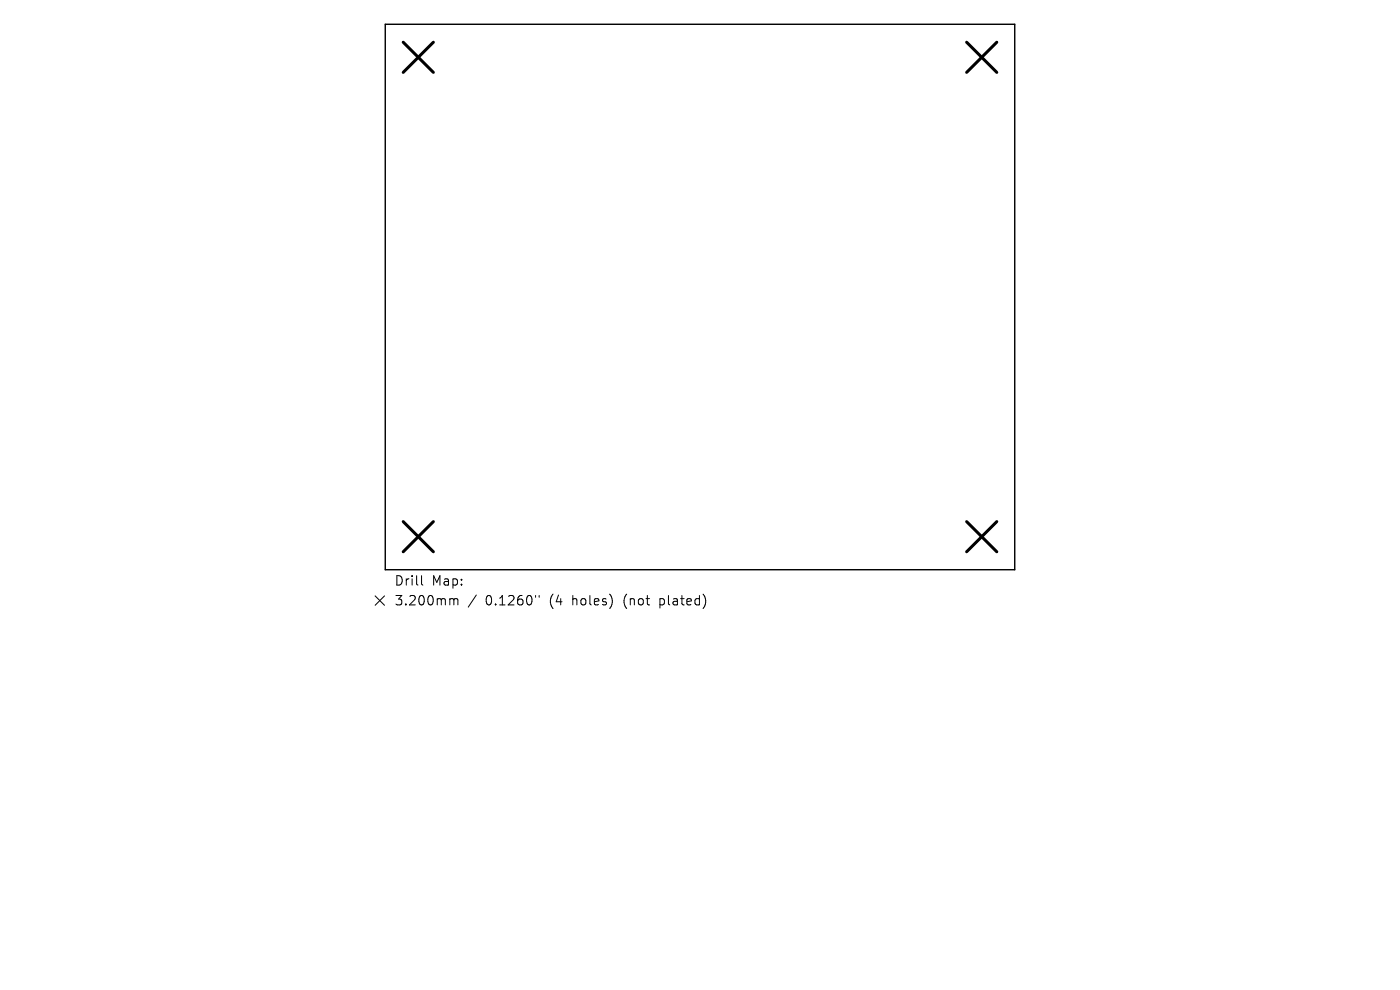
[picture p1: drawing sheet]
<svg xmlns="http://www.w3.org/2000/svg" width="297mm" height="210mm" viewBox="0 0 297 210" stroke-linecap="round" stroke-linejoin="round" font-family="sans-serif">
<defs><g id="words">
<g font-size="2.8">
<text x="83.6" y="124.5">Drill</text>
<text x="91.6" y="124.5">Map:</text>
<text x="83.6" y="128.7">3.200mm</text>
<text x="103" y="128.7">0.1260&quot;</text>
<text x="116.8" y="128.7">(4</text>
<text x="121.7" y="128.7">holes)</text>
<text x="132.8" y="128.7">(not</text>
<text x="140.6" y="128.7">plated)</text>
</g>
</g></defs>
<path d="M81.7 5.2h133.6v115.7h-133.6z" fill="none" stroke="#000" stroke-width=".3"/>
<path d="M85.5 9l6.4 6.4M91.9 9l-6.4 6.4M205.1 9l6.4 6.4M211.5 9l-6.4 6.4M85.5 110.6l6.4 6.5M91.9 110.6l-6.4 6.5M205.1 110.6l6.4 6.5M211.5 110.6l-6.4 6.5" fill="none" stroke="#000" stroke-width=".64"/>
<path d="M79.6 126.4l2 2M81.6 126.4l-2 2M89.4 122.1v1.7l.3 .3M95.7 127l.5 .1 .1 .2M96.3 127.3l.3-.3 .4 .1 .1 1.2M96.3 127.3v1M101 126.2l-1.7 2.6M113.6 126.3v.4M114.4 126.3v.4" fill="none" stroke="#000" stroke-width=".21"/>
<use href="#words"/>
</svg>
